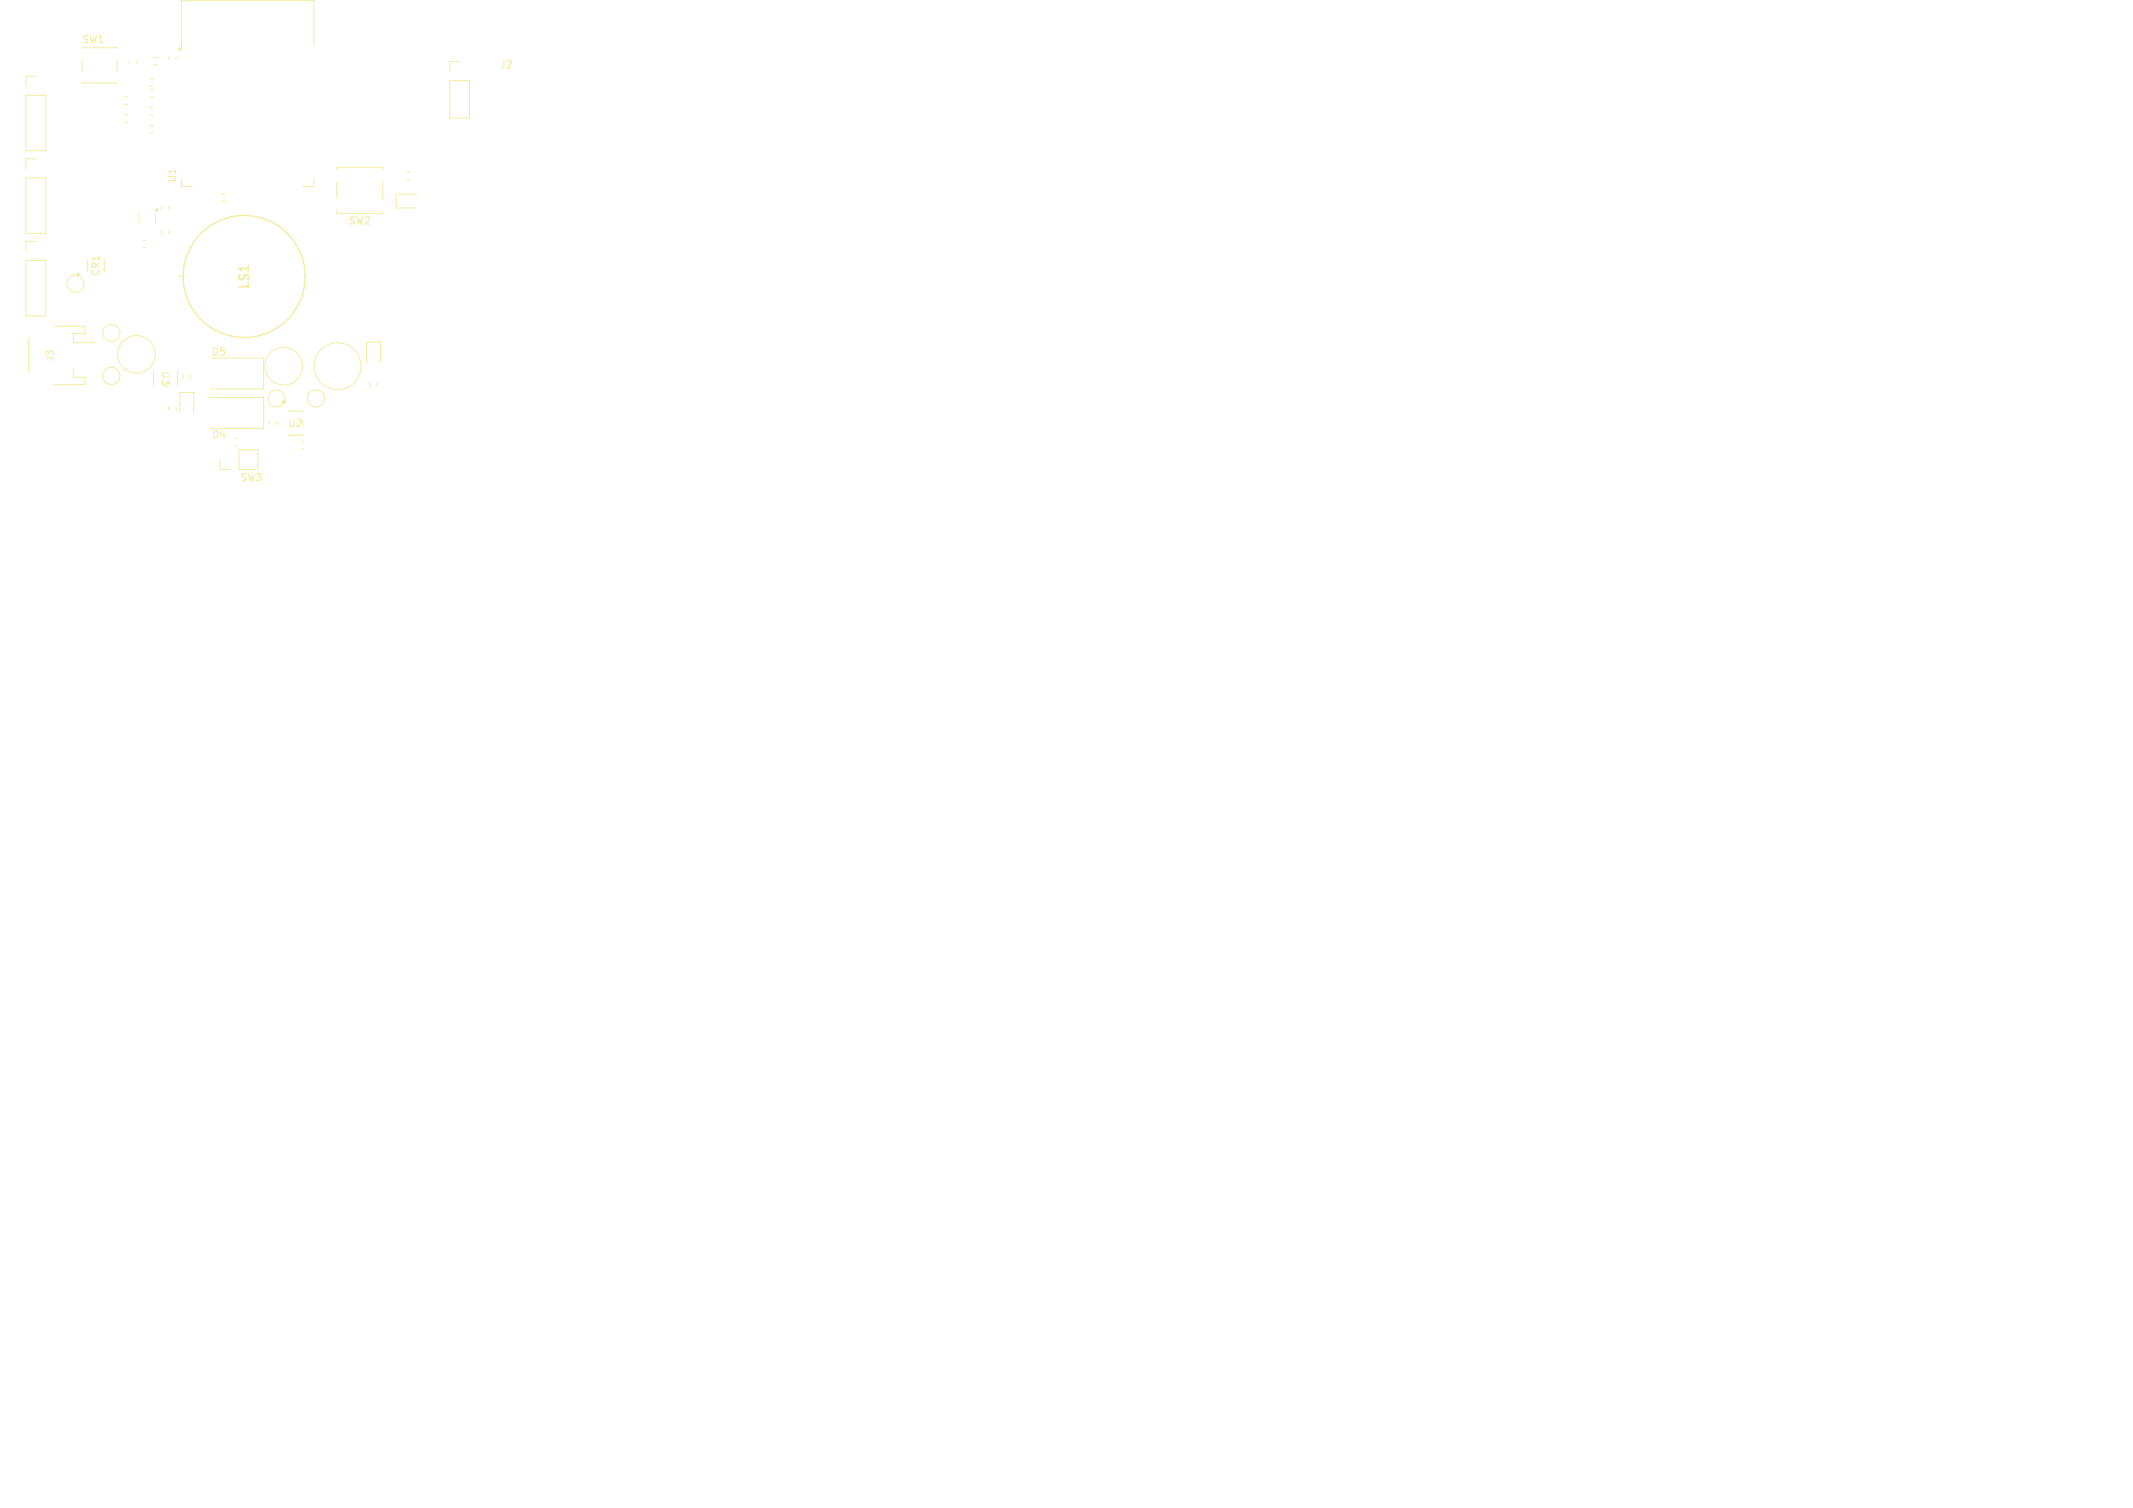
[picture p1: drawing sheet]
<svg xmlns="http://www.w3.org/2000/svg" width="297mm" height="210mm" viewBox="0 0 297 210" stroke-linecap="round" stroke-linejoin="round" font-family="sans-serif">
<defs><g id="words">
<text font-size="1.8" fill="#f2eda1" x="35" y="40.5" transform="rotate(-90 35 40.5)">LS1</text>
<g font-size="1.4" fill="#f2eda1">
<text x="11.4" y="6.2">SW1</text>
<text x="69.5" y="9.7">J2</text>
<text x="24.7" y="25.5" transform="rotate(-90 24.7 25.5)">U1</text>
<text x="48.5" y="31.5">SW2</text>
<text x="11.9" y="38.8" transform="rotate(-90 11.9 38.8)">*</text>
<text x="14.1" y="38.6" transform="rotate(-90 14.1 38.6)">CR1</text>
<text x="7.7" y="50.5" transform="rotate(-90 7.7 50.5)">J3</text>
<text x="22.3" y="51.6" transform="rotate(90 22.3 51.6)">U3</text>
<text x="29.4" y="49.7">D5</text>
<text x="39" y="57">*</text>
<text x="40" y="59.7">U2</text>
<text x="29.4" y="61.2">D4</text>
<text x="33.4" y="67.2">SW3</text>
</g>
</g></defs>
<path d="M34.6 37v.7" fill="none" stroke="#f2eda1" stroke-width=".25"/>
<g fill="none" stroke="#f2eda1" stroke-width=".14">
<path d="M3.6 13.3h2.8v7.7h-2.8zM5 10.6h-1.4v1.4M11.4 8.4v1.5M11.4 11.5h4.9M11.4 6.7h4.9M16.3 8.4v1.5M17.3 16h.5M17.3 17h.5M17.3 13.5h.5M17.3 14.5h.5M18 8.5v.3M19 8.5v.3"/>
<path d="M20.8 17.5h.5M20.8 18.5h.5M20.8 15h.5M20.8 16h.5M20.8 11h.5M20.8 12h.5M20.8 12.5h.5M20.8 13.5h.5M21.3 8h.5M21.3 9h.5M23.5 8v.3M24.5 8v.3"/>
<path d="M25.3 6.3v-6.2h18.4v6.2M62.6 11.2h2.8v5.2h-2.8zM64 8.6h-1.4v1.4M3.6 24.8h2.8v7.7h-2.8zM3.6 36.3h2.8v7.7h-2.8zM5 22.1h-1.4v1.4M5 33.6h-1.4v1.4M19.3 29.6v1.4M20 33.5h.3M20 34.5h.3M21.7 29.6v1.4M22.5 28.7v.5"/>
<path d="M22.5 32.2v.5M23.5 28.7v.5M23.5 32.2v.5M25.3 25v1h1.5M30.8 27h.5M30.8 28h.5M43.7 25v1h-1.5M46.9 23.7v-.4h6.4v.4M46.9 25.3v2.4M46.9 29.3v.4h6.4v-.3M53.3 25.3v2.4M56.7 24h.5"/>
<path d="M56.7 25h.5M58 27h-2.8v2h2.8M4 47.2v4.6M7.6 45.4h4.2v1.1h-1.6v1.2h2.9M10.2 51.3v1.2h1.6v1.1h-4.2M23.5 56.7v.5M24.5 56.7v.5M25 57.5v-2.8h2v2.8M25.5 52.2v.5M26.5 52.2v.5M29.3 55.4h7.4v4.3h-7.4M29.3 49.9h7.4v4.3h-7.4"/>
<path d="M37.5 58.7v.5M38.5 58.7v.5M51 50.5v-2.8h2v2.8M51.5 53.3v.5M52.5 53.3v.5M30.6 64v1.4h1.4M32.7 61h.3M32.7 62h.3M33.3 62.6h2.6v2.8h-2.6zM42 61.5h.3M42 62.5h.3"/>
<circle cx="10.5" cy="39.5" r="1.2"/>
<circle cx="24.9" cy="38.5" r=".05"/>
<circle cx="15.5" cy="52.3" r="1.2"/>
<circle cx="15.5" cy="46.3" r="1.2"/>
<circle cx="19" cy="49.3" r="2.62"/>
<circle cx="38.5" cy="55.5" r="1.2"/>
<circle cx="39.5" cy="51" r="2.62"/>
<circle cx="44" cy="55.5" r="1.2"/>
<circle cx="47" cy="51" r="3.3"/>
</g>
<g fill="#f2eda1" stroke="#f2eda1" stroke-width=".14">
<path d="M21.6 29.3l.3-.3v.5z"/>
<path d="M25.3 6.5v.5h-.5z"/>
<circle cx="24.9" cy="38.5" r=".05"/>
<circle cx="25" cy="38.5" r=".05"/>
<circle cx="25.5" cy="38.5" r=".1"/>
<circle cx="42.5" cy="38.5" r=".1"/>
</g>
<path d="M12.2 36.2v1.6M21.4 51.7v2M24.7 51.7v2M40.1 57.3h2.1M40.1 60.6h2.1" fill="none" stroke="#f2eda1" stroke-width=".15"/>
<circle cx="34" cy="38.5" r="8.5" fill="none" stroke="#f2eda1" stroke-width=".2"/>
<use href="#words"/>
</svg>
